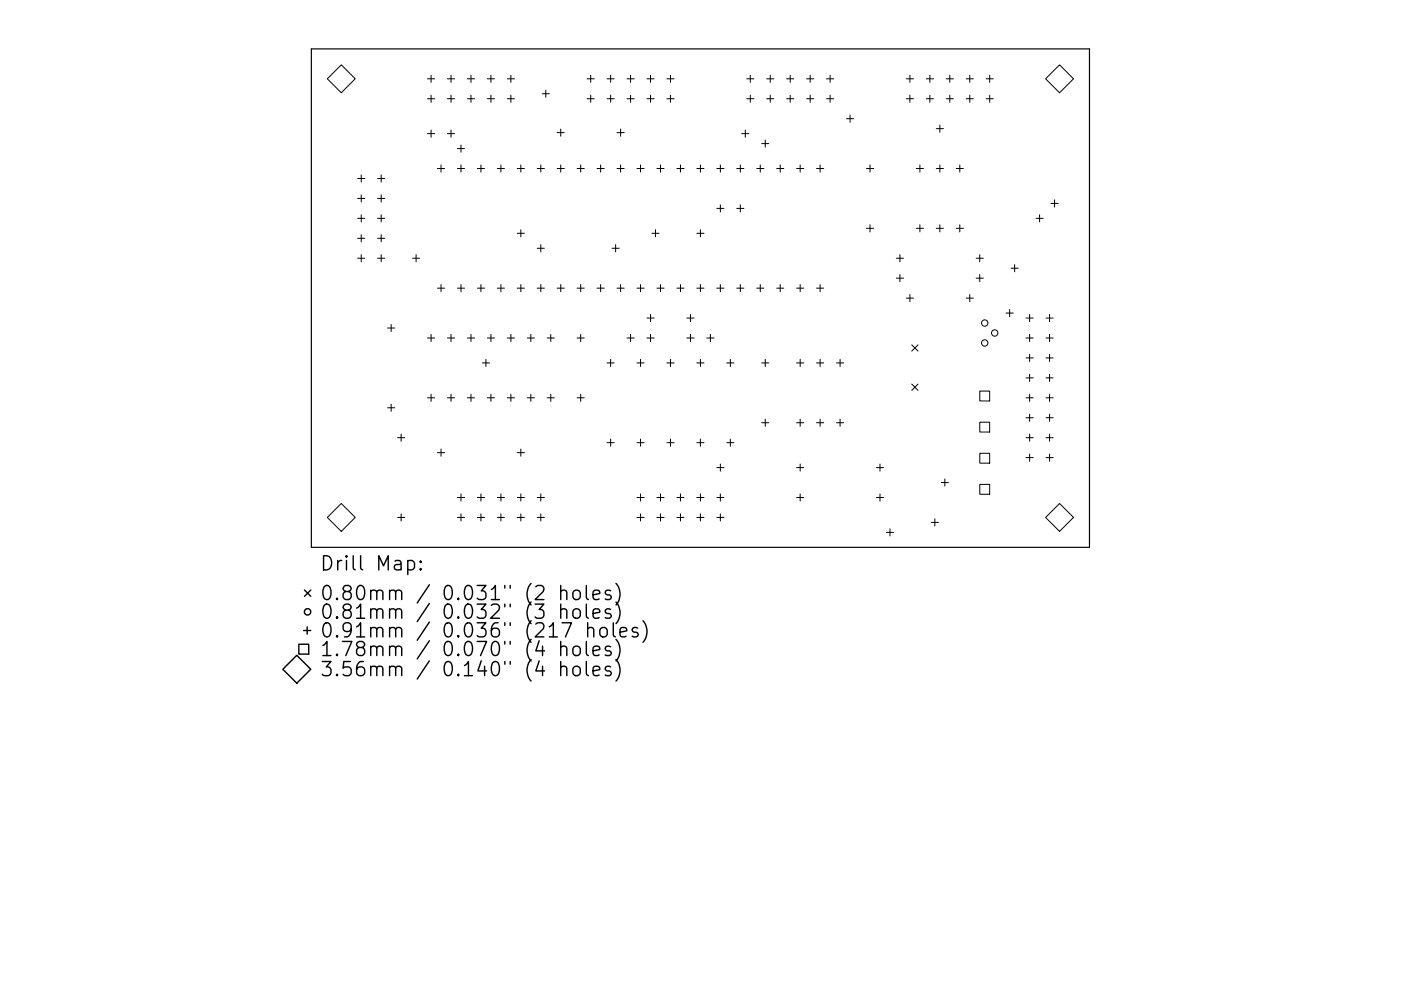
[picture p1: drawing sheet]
<svg xmlns="http://www.w3.org/2000/svg" width="297mm" height="210mm" viewBox="0 0 297 210" stroke-linecap="round" stroke-linejoin="round" font-family="sans-serif">
<defs><g id="words">
<g font-size="4.2">
<text x="67.9" y="121.1">Drill Map:</text>
<text x="67.9" y="127.4">0.80mm / 0.031&quot; (2 holes)</text>
<text x="67.9" y="131.3">0.81mm / 0.032&quot; (3 holes)</text>
<text x="67.9" y="135.3">0.91mm / 0.036&quot; (217 holes)</text>
<text x="67.9" y="139.2">1.78mm / 0.070&quot; (4 holes)</text>
<text x="67.9" y="143.5">3.56mm / 0.140&quot; (4 holes)</text>
</g>
</g></defs>
<path d="M66 10.4h165v105.7h-165z" fill="none" stroke="#000" stroke-width=".25"/>
<g fill="none" stroke="#000" stroke-width=".21">
<path d="M69.4 16.7l3-2.9 2.9 2.9-2.9 3zM90.6 16.7h1.6M91.4 16v1.5M94.9 16.7h1.5M95.6 16v1.5M99.1 16.7h1.5M99.9 16v1.5M103.3 16.7h1.5M104.1 16v1.5M107.6 16.7h1.5M108.3 16v1.5M115 19.9h1.5"/>
<path d="M115.7 19.1v1.6M124.5 16.7h1.5M125.2 16v1.5M128.7 16.7h1.5M129.5 16v1.5M132.9 16.7h1.6M133.7 16v1.5M137.2 16.7h1.5M137.9 16v1.5M141.4 16.7h1.5M142.2 16v1.5M158.3 16.7h1.5"/>
<path d="M159.1 16v1.5M162.5 16.7h1.6M163.3 16v1.5M166.8 16.7h1.5M167.5 16v1.5M171 16.7h1.5M171.8 16v1.5M175.2 16.7h1.6M176 16v1.5M192.2 16.7h1.5M192.9 16v1.5M196.4 16.7h1.5"/>
<path d="M197.1 16v1.5M200.6 16.7h1.5M201.4 16v1.5M204.8 16.7h1.6M205.6 16v1.5M209.1 16.7h1.5M209.8 16v1.5M221.7 16.7l2.9-2.9 3 2.9-3 3zM75.8 37.9h1.5M76.6 37.1v1.5M80.1 37.9h1.5M80.8 37.1v1.5"/>
<path d="M90.6 20.9h1.6M90.6 28.4h1.6M91.4 20.2v1.5M91.4 27.6v1.5M92.7 35.8h1.6M93.5 35v1.5M94.9 20.9h1.5M94.9 28.4h1.5M95.6 20.2v1.5M95.6 27.6v1.5M97 35.8h1.5M97 31.5h1.5"/>
<path d="M97.7 30.8v1.5M97.7 35v1.5M99.1 20.9h1.5M99.9 20.2v1.5M101.2 35.8h1.5M102 35v1.5M103.3 20.9h1.5M104.1 20.2v1.5M105.4 35.8h1.6M106.2 35v1.5M107.6 20.9h1.5M108.3 20.2v1.5"/>
<path d="M109.7 35.8h1.5M110.4 35v1.5M113.9 35.8h1.5M114.7 35v1.5M118.1 35.8h1.6M118.1 28.1h1.6M118.9 27.4v1.5M118.9 35v1.5M122.4 35.8h1.5M123.1 35v1.5M124.5 20.9h1.5M125.2 20.2v1.5"/>
<path d="M126.6 35.8h1.5M127.4 35v1.5M128.7 20.9h1.5M129.5 20.2v1.5M130.8 35.8h1.5M130.8 28.1h1.5M131.6 27.4v1.5M131.6 35v1.5M132.9 20.9h1.6M133.7 20.2v1.5M135 35.8h1.6M135.8 35v1.5"/>
<path d="M137.2 20.9h1.5M137.9 20.2v1.5M139.3 35.8h1.5M140 35v1.5M141.4 20.9h1.5M142.2 20.2v1.5M143.5 35.8h1.5M144.3 35v1.5M147.7 35.8h1.6M148.5 35v1.5M152 35.8h1.5M152.7 35v1.5"/>
<path d="M156.2 35.8h1.5M157 35v1.5M157.3 28.4h1.5M158 27.6v1.5M158.3 20.9h1.5M159.1 20.2v1.5M160.4 35.8h1.6M161.2 35v1.5M161.5 30.5h1.5M162.2 29.7v1.5M162.5 20.9h1.6M163.3 20.2v1.5"/>
<path d="M164.7 35.8h1.5M165.4 35v1.5M166.8 20.9h1.5M167.5 20.2v1.5M168.9 35.8h1.5M169.7 35v1.5M171 20.9h1.5M171.8 20.2v1.5M173.1 35.8h1.5M173.9 35v1.5M175.2 20.9h1.6M176 20.2v1.5"/>
<path d="M179.5 25.2h1.5M180.2 24.4v1.5M183.7 35.8h1.5M184.5 35v1.5M192.2 20.9h1.5M192.9 20.2v1.5M194.3 35.8h1.5M195 35v1.5M196.4 20.9h1.5M197.1 20.2v1.5M198.5 35.8h1.5M198.5 27.3h1.5"/>
<path d="M199.3 26.5v1.6M199.3 35v1.5M200.6 20.9h1.5M201.4 20.2v1.5M202.7 35.8h1.6M203.5 35v1.5M204.8 20.9h1.6M205.6 20.2v1.5M209.1 20.9h1.5M209.8 20.2v1.5M75.8 42.1h1.5M75.8 46.3h1.5"/>
<path d="M75.8 50.6h1.5M75.8 54.8h1.5M76.6 41.3v1.6M76.6 45.6v1.5M76.6 49.8v1.5M76.6 54v1.6M80.1 42.1h1.5M80.1 46.3h1.5M80.1 50.6h1.5M80.1 54.8h1.5M80.8 41.3v1.6M80.8 45.6v1.5"/>
<path d="M80.8 49.8v1.5M80.8 54v1.6M87.5 54.8h1.5M88.2 54v1.6M109.7 49.5h1.5M110.4 48.7v1.6M113.9 52.7h1.5M114.7 51.9v1.5M129.8 52.7h1.5M130.5 51.9v1.5M138.2 49.5h1.5M139 48.7v1.6"/>
<path d="M147.7 49.5h1.6M148.5 48.7v1.6M152 44.2h1.5M152.7 43.5v1.5M156.2 44.2h1.5M157 43.5v1.5M183.7 48.4h1.5M184.5 47.7v1.5M190 54.8h1.6M190 59h1.6M190.8 54v1.6M190.8 58.3v1.5"/>
<path d="M194.3 48.4h1.5M195 47.7v1.5M198.5 48.4h1.5M199.3 47.7v1.5M202.7 48.4h1.6M203.5 47.7v1.5M207 54.8h1.5M207 59h1.5M207.7 54v1.6M207.7 58.3v1.5M214.4 56.9h1.5M215.1 56.1v1.6"/>
<path d="M219.7 46.3h1.5M220.4 45.6v1.5M222.8 43.2h1.5M223.6 42.4v1.5M82.2 69.6h1.5M82.9 68.8v1.6M90.6 71.7h1.6M91.4 70.9v1.6M92.7 61.1h1.6M93.5 60.4v1.5M94.9 71.7h1.5M95.6 70.9v1.6"/>
<path d="M97 61.1h1.5M97.7 60.4v1.5M99.1 71.7h1.5M99.9 70.9v1.6M101.2 61.1h1.5M102 60.4v1.5M102.3 77h1.5M103 76.2v1.6M103.3 71.7h1.5M104.1 70.9v1.6M105.4 61.1h1.6M106.2 60.4v1.5"/>
<path d="M107.6 71.7h1.5M108.3 70.9v1.6M109.7 61.1h1.5M110.4 60.4v1.5M111.8 71.7h1.5M112.5 70.9v1.6M113.9 61.1h1.5M114.7 60.4v1.5M116 71.7h1.5M116.8 70.9v1.6M118.1 61.1h1.6M118.9 60.4v1.5"/>
<path d="M122.4 71.7h1.5M122.4 61.1h1.5M123.1 60.4v1.5M123.1 70.9v1.6M126.6 61.1h1.5M127.4 60.4v1.5M128.7 77h1.5M129.5 76.2v1.6M130.8 61.1h1.5M131.6 60.4v1.5M132.9 71.7h1.6M133.7 70.9v1.6"/>
<path d="M135 61.1h1.6M135 77h1.6M135.8 60.4v1.5M135.8 76.2v1.6M137.2 71.7h1.5M137.2 67.5h1.5M137.9 66.7v1.5M137.9 70.9v1.6M139.3 61.1h1.5M140 60.4v1.5M141.4 77h1.5M142.2 76.2v1.6"/>
<path d="M143.5 61.1h1.5M144.3 60.4v1.5M145.6 71.7h1.5M145.6 67.5h1.5M146.4 66.7v1.5M146.4 70.9v1.6M147.7 61.1h1.6M147.7 77h1.6M148.5 60.4v1.5M148.5 76.2v1.6M149.9 71.7h1.5M150.6 70.9v1.6"/>
<path d="M152 61.1h1.5M152.7 60.4v1.5M154.1 77h1.5M154.8 76.2v1.6M156.2 61.1h1.5M157 60.4v1.5M160.4 61.1h1.6M161.2 60.4v1.5M161.5 77h1.5M162.2 76.2v1.6M164.7 61.1h1.5M165.4 60.4v1.5"/>
<path d="M168.9 61.1h1.5M168.9 77h1.5M169.7 60.4v1.5M169.7 76.2v1.6M173.1 61.1h1.5M173.1 77h1.5M173.9 60.4v1.5M173.9 76.2v1.6M177.4 77h1.5M178.1 76.2v1.6M192.2 63.3h1.5M192.9 62.5v1.5"/>
<path d="M193.3 73.2l1.3 1.3M194.6 73.2l-1.3 1.3M204.8 63.3h1.6M205.6 62.5v1.5M213.3 66.4h1.5M214.1 65.7v1.5M217.5 71.7h1.6M217.5 67.5h1.6M217.5 75.9h1.6M218.3 66.7v1.5M218.3 70.9v1.6M218.3 75.2v1.5"/>
<path d="M218.3 79.4v1.5M221.8 71.7h1.5M221.8 67.5h1.5M221.8 75.9h1.5M222.5 66.7v1.5M222.5 70.9v1.6M222.5 75.2v1.5M222.5 79.4v1.5M82.2 86.5h1.5M82.9 85.8v1.5M84.3 92.9h1.5M85 92.1v1.5"/>
<path d="M90.6 84.4h1.6M91.4 83.6v1.6M92.7 96h1.6M93.5 95.3v1.5M94.9 84.4h1.5M95.6 83.6v1.6M99.1 84.4h1.5M99.9 83.6v1.6M103.3 84.4h1.5M104.1 83.6v1.6M107.6 84.4h1.5M108.3 83.6v1.6"/>
<path d="M109.7 96h1.5M110.4 95.3v1.5M111.8 84.4h1.5M112.5 83.6v1.6M116 84.4h1.5M116.8 83.6v1.6M122.4 84.4h1.5M123.1 83.6v1.6M128.7 93.9h1.5M129.5 93.2v1.5M135 93.9h1.6M135.8 93.2v1.5"/>
<path d="M141.4 93.9h1.5M142.2 93.2v1.5M147.7 93.9h1.6M148.5 93.2v1.5M152 99.2h1.5M152.7 98.4v1.6M154.1 93.9h1.5M154.8 93.2v1.5M161.5 89.7h1.5M162.2 88.9v1.6M168.9 99.2h1.5M168.9 89.7h1.5"/>
<path d="M169.7 88.9v1.6M169.7 98.4v1.6M173.1 89.7h1.5M173.9 88.9v1.6M177.4 89.7h1.5M178.1 88.9v1.6M185.8 99.2h1.5M186.6 98.4v1.6M193.3 81.5l1.3 1.3M194.6 81.5l-1.3 1.3M207.7 83h2.1v2.1h-2.1zM207.7 89.6h2.1v2.1h-2.1z"/>
<path d="M207.7 96.2h2.1v2.1h-2.1zM217.5 92.9h1.6M217.5 84.4h1.6M217.5 80.2h1.6M217.5 88.6h1.6M217.5 97.1h1.6M218.3 83.6v1.6M218.3 87.9v1.5M218.3 92.1v1.5M218.3 96.3v1.6M221.8 92.9h1.5M221.8 84.4h1.5"/>
<path d="M221.8 80.2h1.5M221.8 88.6h1.5M221.8 97.1h1.5M222.5 83.6v1.6M222.5 87.9v1.5M222.5 92.1v1.5M222.5 96.3v1.6M69.4 109.8l3-3 2.9 3-2.9 2.9zM84.3 109.8h1.5M85 109v1.5M97 109.8h1.5M97 105.6h1.5"/>
<path d="M97.7 104.8v1.5M97.7 109v1.5M101.2 109.8h1.5M101.2 105.6h1.5M102 104.8v1.5M102 109v1.5M105.4 109.8h1.6M105.4 105.6h1.6M106.2 104.8v1.5M106.2 109v1.5M109.7 109.8h1.5M109.7 105.6h1.5"/>
<path d="M110.4 104.8v1.5M110.4 109v1.5M113.9 109.8h1.5M113.9 105.6h1.5M114.7 104.8v1.5M114.7 109v1.5M135 109.8h1.6M135 105.6h1.6M135.8 104.8v1.5M135.8 109v1.5M139.3 109.8h1.5M139.3 105.6h1.5"/>
<path d="M140 104.8v1.5M140 109v1.5M143.5 109.8h1.5M143.5 105.6h1.5M144.3 104.8v1.5M144.3 109v1.5M147.7 109.8h1.6M147.7 105.6h1.6M148.5 104.8v1.5M148.5 109v1.5M152 109.8h1.5M152 105.6h1.5"/>
<path d="M152.7 104.8v1.5M152.7 109v1.5M168.9 105.6h1.5M169.7 104.8v1.5M185.8 105.6h1.5M186.6 104.8v1.5M187.9 113h1.5M188.7 112.2v1.5M197.4 110.8h1.6M198.2 110.1v1.5M199.6 102.4h1.5M200.3 101.6v1.5"/>
<path d="M207.7 102.8h2.1v2.1h-2.1zM221.7 109.8l2.9-3 3 3-3 2.9z"/>
<circle cx="208.8" cy="68.5" r=".68"/>
<circle cx="208.8" cy="72.8" r=".68"/>
<circle cx="210.9" cy="70.7" r=".68"/>
</g>
<g fill="none" stroke="#000" stroke-width=".3">
<path d="M86.5 119.1l.8-.2 .6 .6v.8l-.3 .5-.3 .1-.8-.1M89.2 119.1l.1 .1-.1 .1-.2-.1 .2-.1v.2M62.9 139l3 3-3 3-2.9-3zM63.4 136.7h2.1v2.1h-2.1zM64.4 133.8h1.5M64.6 125.2l1.3 1.3M65.1 133v1.5M65.9 125.2l-1.3 1.3M89.2 120.6l.1 .2-.1 .1-.2-.1 .2-.2v.3M118.9 125.5a.74 .74 0 0 1 1.3 .1v1.6M118.9 129.5a.74 .74 0 0 1 1.3 .1v1.6M118.9 137.4a.74 .74 0 0 1 1.3 .1v1.6"/>
<path d="M118.9 124.2v3M118.9 128.2v3M118.9 136.1v3M121.6 125.5a.81 .81 0 0 1 .8-.3 .81 .81 0 0 1 .6 .6v.8a.81 .81 0 0 1-.8 .6 .81 .81 0 0 1-.7-.6v-.8zM121.7 129.3a.81 .81 0 0 1 1.3 .4v.9a.81 .81 0 0 1-.8 .6 .81 .81 0 0 1-.7-.6v-.9zM121.7 137.2a.81 .81 0 0 1 1.3 .5v.8a.81 .81 0 0 1-.8 .6 .81 .81 0 0 1-.7-.6v-.8zM124.3 124.2v2.6l.4 .4M124.3 128.2v2.5l.4 .5M124.3 136.1v2.6l.4 .4M124.6 133.4a.74 .74 0 0 1 1.3 .2v1.5M124.6 132.1v3M125.7 126.2l1.5-.3-.2-.5-.8-.2-.5 .4v1.2l.2 .3 .3 .1 .8-.1"/>
<path d="M125.7 130.2l1.5-.3-.2-.6-.8-.1-.5 .4v1.1l.2 .3 .3 .2 .8-.2M125.7 138.1l1.5-.3-.2-.6-.8-.1-.5 .4v1.2l.2 .2 .3 .2 .8-.2M127.3 133.4a.81 .81 0 0 1 .8-.3 .81 .81 0 0 1 .6 .6v.9a.81 .81 0 0 1-.7 .6 .81 .81 0 0 1-.8-.6v-.9zM129.5 125.4l-.8-.2-.4 .4 .2 .5 1 .3 .1 .2-.1 .5-.3 .1-.9-.1M129.5 129.3l-.8-.1-.4 .4 .2 .4 1 .3 .1 .3-.1 .4-.3 .2-.9-.2M129.5 137.2l-.8-.1-.4 .4 .2 .4 1 .3 .1 .3-.1 .4-.3 .2-.9-.2M130 132.1v2.6l.5 .4M130.6 123.8a3.4 3.4 0 0 1 0 4.6M130.6 127.7a3.4 3.4 0 0 1 0 4.6M130.6 135.7a3.4 3.4 0 0 1 0 4.5M130.6 139.9a3.4 3.4 0 0 1 0 4.6M131.5 134.1l1.4-.3-.2-.5-.8-.2-.4 .5v1.1l.1 .3 .3 .1 .8-.1"/>
<path d="M135.2 133.3l-.7-.2-.5 .5 .2 .4 1 .3 .1 .3-.1 .4-.3 .1-.9-.1M136.3 131.7a3.4 3.4 0 0 1 0 4.6M118.9 141.6a.74 .74 0 0 1 1.3 .2v1.6M118.9 140.4v3M121.7 141.5a.81 .81 0 0 1 1.3 .4v.9a.81 .81 0 0 1-.8 .6 .81 .81 0 0 1-.7-.6v-.9zM124.3 140.4v2.5l.4 .5M125.7 142.4l1.5-.3-.2-.6-.8-.1-.5 .4v1.1l.2 .3 .3 .2 .8-.2M129.5 141.5l-.8-.1-.4 .4 .2 .4 1 .3 .1 .3-.1 .4-.3 .2-.9-.2"/>
<circle cx="65.2" cy="129.8" r=".68"/>
</g>
<use href="#words"/>
</svg>
